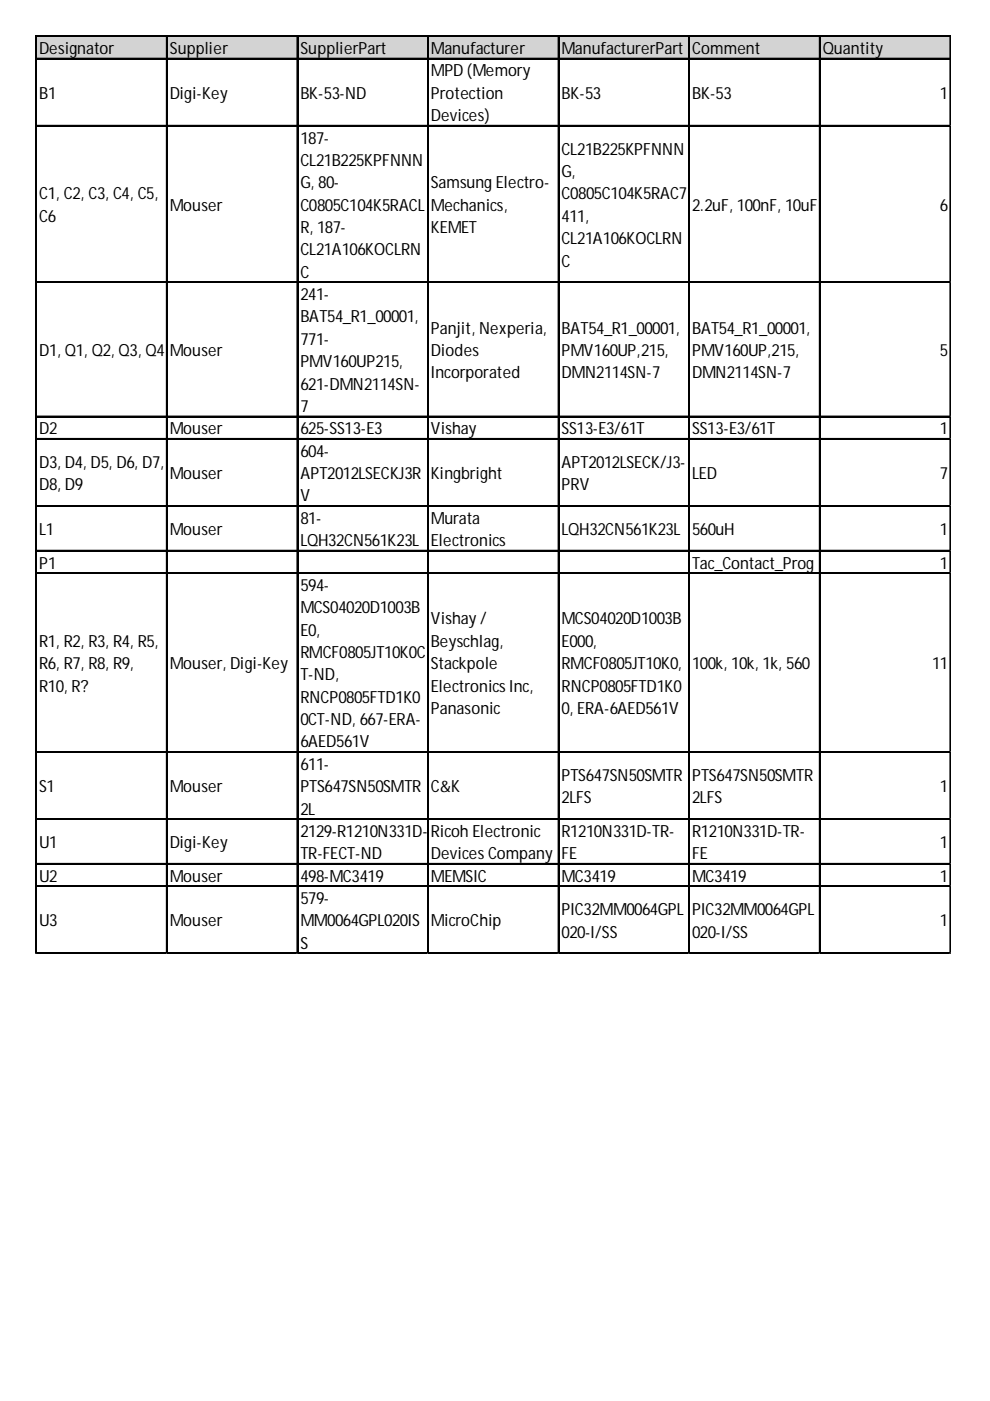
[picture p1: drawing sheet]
<svg xmlns="http://www.w3.org/2000/svg" width="210mm" height="297mm" viewBox="0 0 210 297" stroke-linecap="round" stroke-linejoin="round" font-family="sans-serif">
<defs><g id="words">
<g font-size="3.6">
<text x="8.3" y="11.5">Designator</text>
<text x="36" y="11.5">Supplier</text>
<text x="63.7" y="11.5">SupplierPart</text>
<text x="91.4" y="11.5">Manufacturer</text>
<text x="119.1" y="11.5">ManufacturerPart</text>
<text x="146.7" y="11.5">Comment</text>
<text x="174.4" y="11.5">Quantity</text>
<text x="91.4" y="16.2">MPD (Memory</text>
<text x="8.3" y="21">B1</text>
<text x="36" y="21">Digi-Key</text>
<text x="63.7" y="21">BK-53-ND</text>
<text x="91.4" y="21">Protection</text>
<text x="119.1" y="21">BK-53</text>
<text x="146.7" y="21">BK-53</text>
<text x="199.3" y="21">1</text>
<text x="91.4" y="25.7">Devices)</text>
<text x="63.7" y="30.4">187-</text>
<text x="63.7" y="35.2">CL21B225KPFNNN</text>
<text x="119.1" y="32.8">CL21B225KPFNNN</text>
<text x="63.7" y="39.9">G, 80-</text>
<text x="91.4" y="39.9">Samsung Electro-</text>
<text x="119.1" y="37.5">G,</text>
<text x="8.3" y="42.3">C1, C2, C3, C4, C5,</text>
<text x="8.3" y="47">C6</text>
<text x="36" y="44.7">Mouser</text>
<text x="63.7" y="44.7">C0805C104K5RACL</text>
<text x="91.4" y="44.7">Mechanics,</text>
<text x="119.1" y="42.3">C0805C104K5RAC7</text>
<text x="119.1" y="47">411,</text>
<text x="146.7" y="44.7">2.2uF, 100nF, 10uF</text>
<text x="199.3" y="44.7">6</text>
<text x="63.7" y="49.4">R, 187-</text>
<text x="91.4" y="49.4">KEMET</text>
<text x="119.1" y="51.8">CL21A106KOCLRN</text>
<text x="63.7" y="54.1">CL21A106KOCLRN</text>
<text x="63.7" y="58.9">C</text>
<text x="119.1" y="56.5">C</text>
<text x="63.7" y="63.6">241-</text>
<text x="63.7" y="68.4">BAT54_R1_00001,</text>
<text x="91.4" y="70.7">Panjit, Nexperia,</text>
<text x="119.1" y="70.7">BAT54_R1_00001,</text>
<text x="146.7" y="70.7">BAT54_R1_00001,</text>
<text x="8.3" y="75.5">D1, Q1, Q2, Q3, Q4</text>
<text x="36" y="75.5">Mouser</text>
<text x="63.7" y="73.1">771-</text>
<text x="63.7" y="77.9">PMV160UP215,</text>
<text x="91.4" y="75.5">Diodes</text>
<text x="119.1" y="75.5">PMV160UP,215,</text>
<text x="146.7" y="75.5">PMV160UP,215,</text>
<text x="199.3" y="75.5">5</text>
<text x="63.7" y="82.6">621-DMN2114SN-</text>
<text x="91.4" y="80.2">Incorporated</text>
<text x="119.1" y="80.2">DMN2114SN-7</text>
<text x="146.7" y="80.2">DMN2114SN-7</text>
<text x="63.7" y="87.3">7</text>
<text x="8.3" y="92.1">D2</text>
<text x="36" y="92.1">Mouser</text>
<text x="63.7" y="92.1">625-SS13-E3</text>
<text x="91.4" y="92.1">Vishay</text>
<text x="119.1" y="92.1">SS13-E3/61T</text>
<text x="146.7" y="92.1">SS13-E3/61T</text>
<text x="199.3" y="92.1">1</text>
<text x="8.3" y="99.2">D3, D4, D5, D6, D7,</text>
<text x="36" y="101.6">Mouser</text>
<text x="63.7" y="96.8">604-</text>
<text x="63.7" y="101.6">APT2012LSECKJ3R</text>
<text x="91.4" y="101.6">Kingbright</text>
<text x="119.1" y="99.2">APT2012LSECK/J3-</text>
<text x="146.7" y="101.6">LED</text>
<text x="199.3" y="101.6">7</text>
<text x="8.3" y="103.9">D8, D9</text>
<text x="63.7" y="106.3">V</text>
<text x="119.1" y="103.9">PRV</text>
<text x="8.3" y="113.4">L1</text>
<text x="36" y="113.4">Mouser</text>
<text x="63.7" y="111.1">81-</text>
<text x="91.4" y="111.1">Murata</text>
<text x="119.1" y="113.4">LQH32CN561K23L</text>
<text x="146.7" y="113.4">560uH</text>
<text x="199.3" y="113.4">1</text>
<text x="63.7" y="115.8">LQH32CN561K23L</text>
<text x="91.4" y="115.8">Electronics</text>
<text x="8.3" y="120.5">P1</text>
<text x="63.7" y="125.3">594-</text>
<text x="146.7" y="120.5">Tac_Contact_Prog</text>
<text x="199.3" y="120.5">1</text>
<text x="63.7" y="130">MCS04020D1003B</text>
<text x="8.3" y="137.1">R1, R2, R3, R4, R5,</text>
<text x="63.7" y="134.8">E0,</text>
<text x="91.4" y="132.4">Vishay /</text>
<text x="91.4" y="137.1">Beyschlag,</text>
<text x="119.1" y="132.4">MCS04020D1003B</text>
<text x="119.1" y="137.1">E000,</text>
<text x="8.3" y="141.9">R6, R7, R8, R9,</text>
<text x="36" y="141.9">Mouser, Digi-Key</text>
<text x="63.7" y="139.5">RMCF0805JT10K0C</text>
<text x="91.4" y="141.9">Stackpole</text>
<text x="119.1" y="141.9">RMCF0805JT10K0,</text>
<text x="146.7" y="141.9">100k, 10k, 1k, 560</text>
<text x="197.6" y="141.9">11</text>
<text x="8.3" y="146.6">R10, R?</text>
<text x="63.7" y="144.2">T-ND,</text>
<text x="63.7" y="149">RNCP0805FTD1K0</text>
<text x="91.4" y="146.6">ElectronicsInc,</text>
<text x="119.1" y="146.6">RNCP0805FTD1K0</text>
<text x="63.7" y="153.7">0CT-ND, 667-ERA-</text>
<text x="91.4" y="151.4">Panasonic</text>
<text x="119.1" y="151.4">0, ERA-6AED561V</text>
<text x="63.7" y="158.5">6AED561V</text>
<text x="8.3" y="168">S1</text>
<text x="36" y="168">Mouser</text>
<text x="63.7" y="163.2">611-</text>
<text x="63.7" y="168">PTS647SN50SMTR</text>
<text x="91.4" y="168">C&amp;K</text>
<text x="119.1" y="165.6">PTS647SN50SMTR</text>
<text x="146.7" y="165.6">PTS647SN50SMTR</text>
<text x="199.3" y="168">1</text>
<text x="63.7" y="172.7">2L</text>
<text x="119.1" y="170.3">2LFS</text>
<text x="146.7" y="170.3">2LFS</text>
<text x="8.3" y="179.8">U1</text>
<text x="36" y="179.8">Digi-Key</text>
<text x="63.7" y="177.4">2129-R1210N331D-</text>
<text x="91.4" y="177.4">Ricoh Electronic</text>
<text x="119.1" y="177.4">R1210N331D-TR-</text>
<text x="146.7" y="177.4">R1210N331D-TR-</text>
<text x="199.3" y="179.8">1</text>
<text x="63.7" y="182.2">TR-FECT-ND</text>
<text x="91.4" y="182.2">DevicesCompany</text>
<text x="119.1" y="182.2">FE</text>
<text x="146.7" y="182.2">FE</text>
<text x="8.3" y="186.9">U2</text>
<text x="36" y="186.9">Mouser</text>
<text x="63.7" y="186.9">498-MC3419</text>
<text x="63.7" y="191.7">579-</text>
<text x="91.4" y="186.9">MEMSIC</text>
<text x="119.1" y="186.9">MC3419</text>
<text x="146.7" y="186.9">MC3419</text>
<text x="199.3" y="186.9">1</text>
<text x="8.3" y="196.4">U3</text>
<text x="36" y="196.4">Mouser</text>
<text x="63.7" y="196.4">MM0064GPL020IS</text>
<text x="91.4" y="196.4">MicroChip</text>
<text x="119.1" y="194">PIC32MM0064GPL</text>
<text x="146.7" y="194">PIC32MM0064GPL</text>
<text x="199.3" y="196.4">1</text>
<text x="63.7" y="201.1">S</text>
<text x="119.1" y="198.8">020-I/SS</text>
<text x="146.7" y="198.8">020-I/SS</text>
</g>
</g></defs>
<path d="M7.8 7.8h193.8v4.8h-193.8z" fill="#d3d3d3"/>
<g fill="none" stroke="#000" stroke-width=".24">
<path d="M7.6 7.6v194.5M7.7 7.6v194.5M7.8 7.6h193.8M7.8 7.7h193.8M7.8 12.4h193.8M7.8 12.5h193.8M35.3 7.8v194.3M35.4 7.8v194.3M63 7.8v194.3M63.1 7.8v194.3M90.7 7.8v194.3M90.8 7.8v194.3"/>
<path d="M118.3 7.8v194.3M118.5 7.8v194.3M146 7.8v194.3M146.2 7.8v194.3M173.7 7.8v194.3M173.8 7.8v194.3M201.4 7.8v194.3M7.8 26.6h193.8M7.8 26.7h193.8M7.8 59.8h193.8M7.8 59.9h193.8M7.8 88.2h193.8"/>
<path d="M7.8 88.3h193.8M7.8 93h193.8M7.8 93.1h193.8M7.8 107.2h193.8M7.8 107.3h193.8M7.8 116.7h193.8M7.8 116.8h193.8M7.8 121.4h193.8M7.8 121.5h193.8M7.8 159.4h193.8M7.8 159.5h193.8M7.8 173.6h193.8"/>
<path d="M7.8 173.7h193.8M7.8 183.1h193.8M7.8 183.2h193.8M7.8 187.8h193.8M7.8 187.9h193.8M7.8 202h193.8"/>
</g>
<path d="M201.5 7.8v194.3M7.8 202.1h193.8" fill="none" stroke="#000" stroke-width=".21"/>
<use href="#words"/>
</svg>
